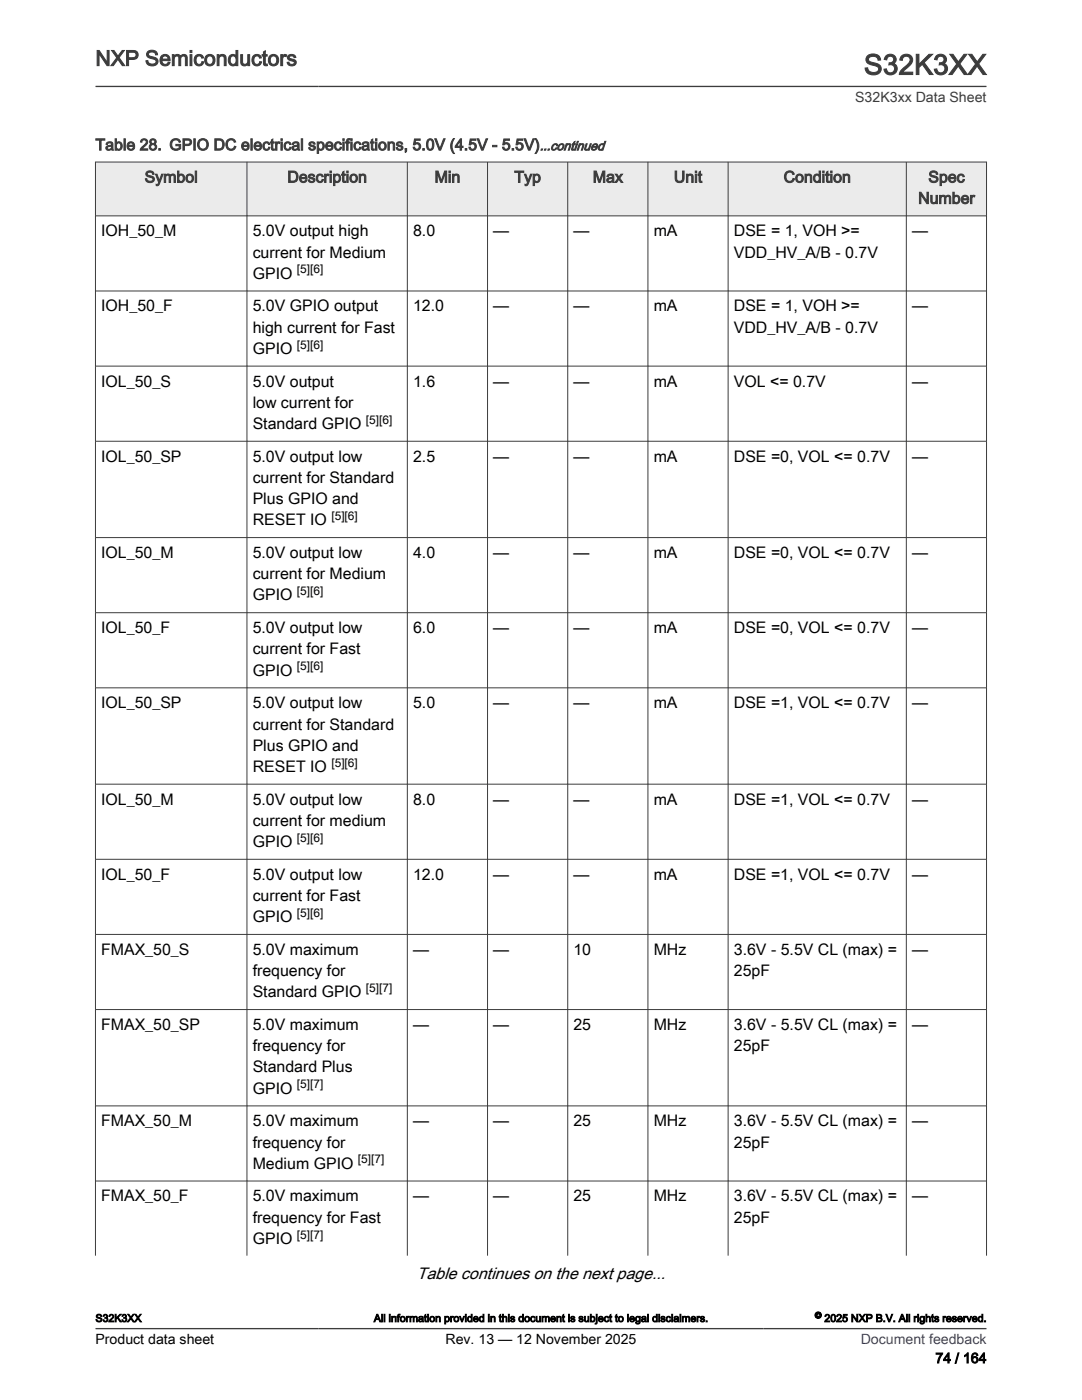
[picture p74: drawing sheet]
<svg xmlns="http://www.w3.org/2000/svg" width="216mm" height="279mm" viewBox="0 0 216 279" stroke-linecap="round" stroke-linejoin="round" font-family="sans-serif">
<defs><g id="words">
<text font-size="5.6" fill="#3c3c3c" x="172.4" y="14.9">S32K3XX</text>
<text font-size="4.2" fill="#3c3c3c" x="19" y="13.1">NXP Semiconductors</text>
<text font-size="3.3" x="83.2" y="255.3">Table continues on the next page...</text>
<g font-size="3.2" fill="#3c3c3c">
<text x="19" y="30">Table 28. GPIO DC electrical specifications, 5.0V (4.5V - 5.5V)</text>
<text x="28.9" y="36.4">Symbol</text>
<text x="57.3" y="36.4">Description</text>
<text x="86.7" y="36.4">Min</text>
<text x="102.6" y="36.4">Typ</text>
<text x="118.3" y="36.4">Max</text>
<text x="134.5" y="36.4">Unit</text>
<text x="156.4" y="36.4">Condition</text>
<text x="183.2" y="40.6">Number</text>
<text x="185.2" y="36.4">Spec</text>
</g>
<g font-size="3.2">
<text x="20.2" y="47.2">IOH_50_M</text>
<text x="50.4" y="47.2">5.0V output high</text>
<text x="82.4" y="47.2">8.0</text>
<text x="98.4" y="47.2">—</text>
<text x="114.4" y="47.2">—</text>
<text x="130.4" y="47.2">mA</text>
<text x="146.4" y="47.2">DSE = 1, VOH &gt;=</text>
<text x="182" y="47.2">—</text>
<text x="50.4" y="51.4">current for Medium</text>
<text x="146.4" y="51.4">VDD_HV_A/B - 0.7V</text>
<text x="50.4" y="55.6">GPIO</text>
<text x="20.2" y="62.2">IOH_50_F</text>
<text x="50.4" y="62.2">5.0V GPIO output</text>
<text x="82.4" y="62.2">12.0</text>
<text x="98.4" y="62.2">—</text>
<text x="114.4" y="62.2">—</text>
<text x="130.4" y="62.2">mA</text>
<text x="146.4" y="62.2">DSE = 1, VOH &gt;=</text>
<text x="182" y="62.2">—</text>
<text x="50.4" y="66.4">high current for Fast</text>
<text x="50.4" y="70.6">GPIO</text>
<text x="146.4" y="66.4">VDD_HV_A/B - 0.7V</text>
<text x="20.2" y="77.2">IOL_50_S</text>
<text x="50.4" y="77.2">5.0V output</text>
<text x="82.4" y="77.2">1.6</text>
<text x="98.4" y="77.2">—</text>
<text x="114.4" y="77.2">—</text>
<text x="130.4" y="77.2">mA</text>
<text x="146.4" y="77.2">VOL &lt;= 0.7V</text>
<text x="182" y="77.2">—</text>
<text x="50.4" y="81.4">low current for</text>
<text x="50.4" y="85.6">Standard GPIO</text>
<text x="20.2" y="92.1">IOL_50_SP</text>
<text x="50.4" y="92.1">5.0V output low</text>
<text x="82.4" y="92.1">2.5</text>
<text x="98.4" y="92.1">—</text>
<text x="114.4" y="92.1">—</text>
<text x="130.4" y="92.1">mA</text>
<text x="146.4" y="92.1">DSE =0, VOL &lt;= 0.7V</text>
<text x="182" y="92.1">—</text>
<text x="50.4" y="96.4">current for Standard</text>
<text x="50.4" y="100.6">Plus GPIO and</text>
<text x="50.4" y="104.8">RESET IO</text>
<text x="20.2" y="111.4">IOL_50_M</text>
<text x="50.4" y="111.4">5.0V output low</text>
<text x="82.4" y="111.4">4.0</text>
<text x="98.4" y="111.4">—</text>
<text x="114.4" y="111.4">—</text>
<text x="130.4" y="111.4">mA</text>
<text x="146.4" y="111.4">DSE =0, VOL &lt;= 0.7V</text>
<text x="182" y="111.4">—</text>
<text x="50.4" y="115.6">current for Medium</text>
<text x="50.4" y="119.8">GPIO</text>
<text x="20.2" y="126.4">IOL_50_F</text>
<text x="50.4" y="126.4">5.0V output low</text>
<text x="50.4" y="130.6">current for Fast</text>
<text x="82.4" y="126.4">6.0</text>
<text x="98.4" y="126.4">—</text>
<text x="114.4" y="126.4">—</text>
<text x="130.4" y="126.4">mA</text>
<text x="146.4" y="126.4">DSE =0, VOL &lt;= 0.7V</text>
<text x="182" y="126.4">—</text>
<text x="50.4" y="134.8">GPIO</text>
<text x="20.2" y="141.4">IOL_50_SP</text>
<text x="50.4" y="141.4">5.0V output low</text>
<text x="82.4" y="141.4">5.0</text>
<text x="98.4" y="141.4">—</text>
<text x="114.4" y="141.4">—</text>
<text x="130.4" y="141.4">mA</text>
<text x="146.4" y="141.4">DSE =1, VOL &lt;= 0.7V</text>
<text x="182" y="141.4">—</text>
<text x="50.4" y="145.6">current for Standard</text>
<text x="50.4" y="149.8">Plus GPIO and</text>
<text x="50.4" y="154.1">RESET IO</text>
<text x="20.2" y="160.6">IOL_50_M</text>
<text x="50.4" y="160.6">5.0V output low</text>
<text x="82.4" y="160.6">8.0</text>
<text x="98.4" y="160.6">—</text>
<text x="114.4" y="160.6">—</text>
<text x="130.4" y="160.6">mA</text>
<text x="146.4" y="160.6">DSE =1, VOL &lt;= 0.7V</text>
<text x="182" y="160.6">—</text>
<text x="50.4" y="164.8">current for medium</text>
<text x="50.4" y="169.1">GPIO</text>
<text x="20.2" y="175.6">IOL_50_F</text>
<text x="50.4" y="175.6">5.0V output low</text>
<text x="50.4" y="179.8">current for Fast</text>
<text x="82.4" y="175.6">12.0</text>
<text x="98.4" y="175.6">—</text>
<text x="114.4" y="175.6">—</text>
<text x="130.4" y="175.6">mA</text>
<text x="146.4" y="175.6">DSE =1, VOL &lt;= 0.7V</text>
<text x="182" y="175.6">—</text>
<text x="50.4" y="184">GPIO</text>
<text x="20.2" y="190.6">FMAX_50_S</text>
<text x="50.4" y="190.6">5.0V maximum</text>
<text x="82.4" y="190.6">—</text>
<text x="98.4" y="190.6">—</text>
<text x="114.4" y="190.6">10</text>
<text x="130.4" y="190.6">MHz</text>
<text x="146.4" y="190.6">3.6V - 5.5V CL (max) =</text>
<text x="182" y="190.6">—</text>
<text x="50.4" y="194.8">frequency for</text>
<text x="146.4" y="194.8">25pF</text>
<text x="50.4" y="199">Standard GPIO</text>
<text x="20.2" y="205.6">FMAX_50_SP</text>
<text x="50.4" y="205.6">5.0V maximum</text>
<text x="50.4" y="209.8">frequency for</text>
<text x="82.4" y="205.6">—</text>
<text x="98.4" y="205.6">—</text>
<text x="114.4" y="205.6">25</text>
<text x="130.4" y="205.6">MHz</text>
<text x="146.4" y="205.6">3.6V - 5.5V CL (max) =</text>
<text x="146.4" y="209.8">25pF</text>
<text x="182" y="205.6">—</text>
<text x="50.4" y="214">Standard Plus</text>
<text x="50.4" y="218.3">GPIO</text>
<text x="20.2" y="224.8">FMAX_50_M</text>
<text x="50.4" y="224.8">5.0V maximum</text>
<text x="82.4" y="224.8">—</text>
<text x="98.4" y="224.8">—</text>
<text x="114.4" y="224.8">25</text>
<text x="130.4" y="224.8">MHz</text>
<text x="146.4" y="224.8">3.6V - 5.5V CL (max) =</text>
<text x="182" y="224.8">—</text>
<text x="50.4" y="229">frequency for</text>
<text x="50.4" y="233.3">Medium GPIO</text>
<text x="146.4" y="229">25pF</text>
<text x="20.2" y="239.8">FMAX_50_F</text>
<text x="50.4" y="239.8">5.0V maximum</text>
<text x="82.4" y="239.8">—</text>
<text x="98.4" y="239.8">—</text>
<text x="114.4" y="239.8">25</text>
<text x="130.4" y="239.8">MHz</text>
<text x="146.4" y="239.8">3.6V - 5.5V CL (max) =</text>
<text x="182" y="239.8">—</text>
<text x="50.4" y="244">frequency for Fast</text>
<text x="146.4" y="244">25pF</text>
<text x="50.4" y="248.2">GPIO</text>
</g>
<text font-size="2.8" fill="#3c3c3c" x="170.6" y="20.4">S32K3xx Data Sheet</text>
<g font-size="2.8">
<text x="19.1" y="268.1">Product data sheet</text>
<text x="88.9" y="268.1">Rev. 13 — 12 November 2025</text>
<text x="186.7" y="272">74 / 164</text>
</g>
<text font-size="2.8" fill="#00f" x="171.7" y="268.1">Document feedback</text>
<text font-size="2.6" fill="#3c3c3c" x="107.7" y="30">...continued</text>
<g font-size="2.4">
<text x="59.2" y="54.6">[5][6]</text>
<text x="59.2" y="69.6">[5][6]</text>
<text x="73" y="84.6">[5][6]</text>
<text x="66.1" y="103.8">[5][6]</text>
<text x="59.2" y="118.8">[5][6]</text>
<text x="59.2" y="133.8">[5][6]</text>
<text x="66.1" y="153">[5][6]</text>
<text x="59.2" y="168">[5][6]</text>
<text x="59.2" y="183">[5][6]</text>
<text x="73" y="198">[5][7]</text>
<text x="59.2" y="217.2">[5][7]</text>
<text x="71.4" y="232.2">[5][7]</text>
<text x="59.2" y="247.2">[5][7]</text>
</g>
<g font-size="2.1">
<text x="19" y="263.8">S32K3XX</text>
<text x="74.6" y="263.8">All information provided in this document is subject to legal disclaimers.</text>
<text x="164.5" y="263.8">2025 NXP B.V. All rights reserved.</text>
</g>
<text font-size="1.8" x="162.6" y="263.1">©</text>
</g></defs>
<path d="M19 32.3h177.8v10.8h-177.8z" fill-rule="evenodd" fill="#ebebeb"/>
<g fill="none" stroke="#3c3c3c" stroke-width=".2">
<path d="M19 32.3h177.9M19 32.3v218.3M49.3 32.3v218.3M81.3 32.3v218.3M97.3 32.3v218.3M113.3 32.3v218.3M129.3 32.3v218.3M145.3 32.3v218.3M180.8 32.3v218.3M196.8 32.3v218.3M19 43.1h177.9M19 58.1h177.9"/>
<path d="M19 73.1h177.9M19 88.1h177.9M19 107.3h177.9M19 122.3h177.9M19 137.3h177.9M19 156.5h177.9M19 171.5h177.9M19 186.5h177.9M19 201.5h177.9M19 220.7h177.9M19 235.7h177.9"/>
</g>
<path d="M19 17.3h177.8M19 265.2h177.8" fill="none" stroke="#3c3c3c" stroke-width=".26"/>
<use href="#words"/>
</svg>
